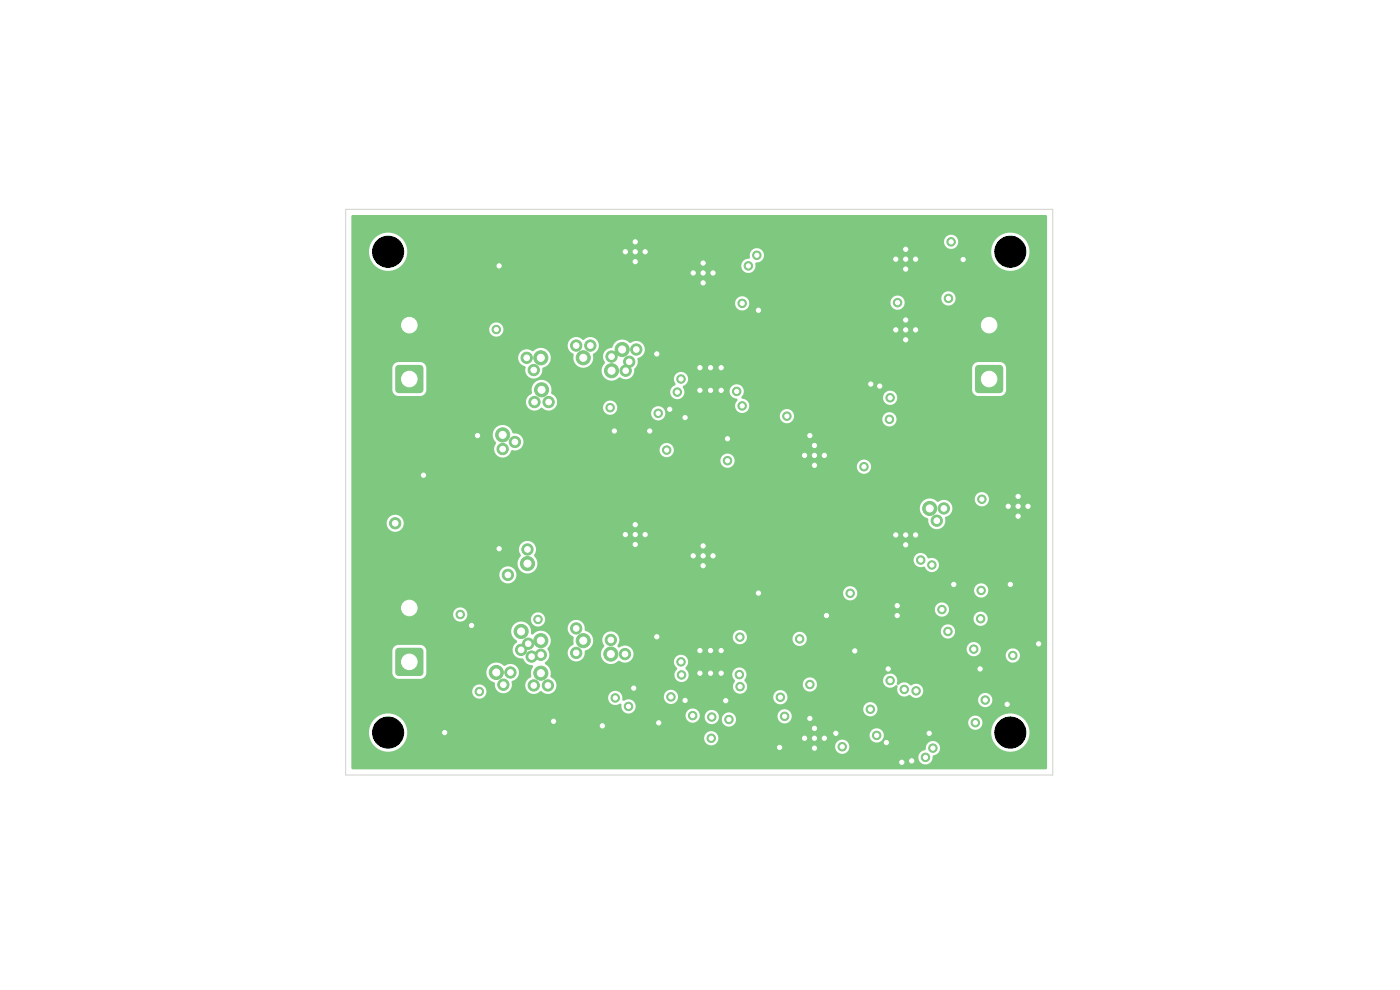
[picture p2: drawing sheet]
<svg xmlns="http://www.w3.org/2000/svg" width="297mm" height="210mm" viewBox="0 0 297 210" stroke-linecap="round" stroke-linejoin="round" font-family="sans-serif">
<path d="M207.1 77.6l.5-.2h4.5a.75 .75 0 0 1 .7 .8v4.5a.75 .75 0 0 1-.7 .7h-4.5a.75 .75 0 0 1-.8-.7v-4.5z" fill="#7fc87f"/>
<circle cx="209.8" cy="69" r="3" fill="#7fc87f" stroke="#7fc87f" stroke-width=".21"/>
<path d="M84.1 137.6l.5-.2h4.5a.75 .75 0 0 1 .7 .8v4.5a.75 .75 0 0 1-.7 .7h-4.5a.75 .75 0 0 1-.8-.7v-4.5z" fill="#7fc87f"/>
<circle cx="86.8" cy="129" r="3" fill="#7fc87f" stroke="#7fc87f" stroke-width=".21"/>
<path d="M84.1 77.6l.5-.2h4.5a.75 .75 0 0 1 .7 .8v4.5a.75 .75 0 0 1-.7 .7h-4.5a.75 .75 0 0 1-.8-.7v-4.5z" fill="#7fc87f"/>
<g fill="#7fc87f" stroke="#7fc87f" stroke-width=".21">
<circle cx="86.8" cy="69" r="3"/>
<circle cx="130.5" cy="148.1" r=".9"/>
<circle cx="134.8" cy="111.3" r=".9"/>
<circle cx="216" cy="105.3" r=".9"/>
<circle cx="190" cy="70" r=".9"/>
<circle cx="190" cy="113.5" r=".9"/>
<circle cx="153" cy="142.8" r=".9"/>
<circle cx="148.5" cy="78" r=".9"/>
<circle cx="191.3" cy="161.7" r=".9"/>
<circle cx="170.7" cy="96.6" r=".9"/>
<circle cx="134.8" cy="113.4" r=".9"/>
<circle cx="100" cy="132.7" r=".9"/>
<circle cx="151.3" cy="57.9" r=".9"/>
<circle cx="134.8" cy="51.3" r=".9"/>
<circle cx="132.7" cy="113.4" r=".9"/>
<circle cx="193.4" cy="161.4" r=".9"/>
<circle cx="130.3" cy="91.4" r=".9"/>
<circle cx="192.1" cy="67.9" r=".9"/>
<circle cx="153" cy="82.8" r=".9"/>
<circle cx="192.1" cy="72.1" r=".9"/>
<circle cx="186.6" cy="81.9" r=".9"/>
<circle cx="139.3" cy="75.1" r=".9"/>
<circle cx="136.9" cy="53.4" r=".9"/>
<circle cx="150.7" cy="138" r=".9"/>
<circle cx="132.7" cy="53.4" r=".9"/>
<circle cx="153" cy="138" r=".9"/>
<circle cx="172.8" cy="94.5" r=".9"/>
<circle cx="149.2" cy="60" r=".9"/>
<circle cx="149.2" cy="57.9" r=".9"/>
<circle cx="171.8" cy="152.4" r=".9"/>
<circle cx="150.7" cy="82.8" r=".9"/>
<circle cx="142.1" cy="86.8" r=".9"/>
<circle cx="220.3" cy="136.6" r=".9"/>
<circle cx="137.8" cy="91.4" r=".9"/>
<circle cx="181.3" cy="138.1" r=".9"/>
<circle cx="204.3" cy="55.1" r=".9"/>
<circle cx="160.9" cy="125.8" r=".9"/>
<circle cx="148.5" cy="142.8" r=".9"/>
<circle cx="192.1" cy="55" r=".9"/>
<circle cx="184.7" cy="81.5" r=".9"/>
<circle cx="145.3" cy="88.6" r=".9"/>
<circle cx="172.8" cy="96.6" r=".9"/>
<circle cx="139.7" cy="153.3" r=".9"/>
<circle cx="105.9" cy="116.4" r=".9"/>
<circle cx="154" cy="148.6" r=".9"/>
<circle cx="192.1" cy="70" r=".9"/>
<circle cx="134.4" cy="146" r=".9"/>
<circle cx="216" cy="107.4" r=".9"/>
<circle cx="151.3" cy="117.9" r=".9"/>
<circle cx="150.7" cy="142.8" r=".9"/>
<circle cx="171.8" cy="92.4" r=".9"/>
<circle cx="213.9" cy="107.4" r=".9"/>
<circle cx="149.2" cy="55.8" r=".9"/>
<circle cx="194.2" cy="113.5" r=".9"/>
<circle cx="192.1" cy="115.6" r=".9"/>
<circle cx="150.7" cy="78" r=".9"/>
<circle cx="213.7" cy="149.4" r=".9"/>
<circle cx="136.9" cy="113.4" r=".9"/>
<circle cx="194.2" cy="55" r=".9"/>
<circle cx="149.2" cy="115.8" r=".9"/>
<circle cx="172.8" cy="154.5" r=".9"/>
<circle cx="148.5" cy="82.8" r=".9"/>
<circle cx="134.8" cy="55.5" r=".9"/>
<circle cx="147.1" cy="57.9" r=".9"/>
<circle cx="190" cy="55" r=".9"/>
<circle cx="188.4" cy="141.9" r=".9"/>
<circle cx="192.1" cy="57.1" r=".9"/>
<circle cx="149.2" cy="117.9" r=".9"/>
<circle cx="105.9" cy="56.4" r=".9"/>
<circle cx="192.1" cy="52.9" r=".9"/>
<circle cx="207.9" cy="141.9" r=".9"/>
<circle cx="160.9" cy="65.8" r=".9"/>
<circle cx="154.3" cy="93.1" r=".9"/>
<circle cx="134.8" cy="53.4" r=".9"/>
<circle cx="89.8" cy="100.8" r=".9"/>
<circle cx="192.1" cy="113.5" r=".9"/>
<circle cx="148.5" cy="138" r=".9"/>
<circle cx="174.9" cy="156.6" r=".9"/>
<circle cx="188" cy="157.5" r=".9"/>
<circle cx="202.3" cy="124" r=".9"/>
<circle cx="127.8" cy="154" r=".9"/>
<circle cx="175.3" cy="130.6" r=".9"/>
<circle cx="172.8" cy="98.7" r=".9"/>
<circle cx="174.9" cy="96.6" r=".9"/>
<circle cx="117.4" cy="153" r=".9"/>
<circle cx="218.1" cy="107.4" r=".9"/>
<circle cx="149.2" cy="120" r=".9"/>
<circle cx="172.8" cy="158.7" r=".9"/>
<circle cx="190.3" cy="128.5" r=".9"/>
<circle cx="197.1" cy="155.6" r=".9"/>
<circle cx="165.4" cy="158.6" r=".9"/>
<circle cx="190.3" cy="130.6" r=".9"/>
<circle cx="94.3" cy="155.4" r=".9"/>
<circle cx="147.1" cy="117.9" r=".9"/>
<circle cx="194.2" cy="70" r=".9"/>
<circle cx="145.3" cy="148.6" r=".9"/>
<circle cx="170.7" cy="156.6" r=".9"/>
<circle cx="214.3" cy="124" r=".9"/>
<circle cx="216" cy="109.5" r=".9"/>
<circle cx="153" cy="78" r=".9"/>
<circle cx="177.3" cy="155.6" r=".9"/>
<circle cx="101.3" cy="92.4" r=".9"/>
<circle cx="172.8" cy="156.6" r=".9"/>
<circle cx="139.3" cy="135.1" r=".9"/>
<circle cx="134.8" cy="115.5" r=".9"/>
<circle cx="157.4" cy="64.4" r=".9"/>
<circle cx="160.6" cy="54.2" r=".9"/>
<circle cx="129.4" cy="86.5" r=".9"/>
<circle cx="144.5" cy="80.4" r=".9"/>
<circle cx="139.6" cy="87.7" r=".9"/>
<circle cx="143.7" cy="83.2" r=".9"/>
<circle cx="141.4" cy="95.5" r=".9"/>
<circle cx="157.4" cy="86.1" r=".9"/>
<circle cx="156.3" cy="83" r=".9"/>
<circle cx="184.6" cy="150.5" r=".9"/>
<circle cx="208" cy="131.3" r=".9"/>
<circle cx="188.8" cy="144.4" r=".9"/>
<circle cx="180.4" cy="125.9" r=".9"/>
<circle cx="158.8" cy="56.4" r=".9"/>
<circle cx="190.4" cy="64.2" r=".9"/>
<circle cx="188.8" cy="84.4" r=".9"/>
<circle cx="183.3" cy="99" r=".9"/>
<circle cx="105.3" cy="69.9" r=".9"/>
<circle cx="125.2" cy="73.3" r="1.2"/>
<circle cx="113.2" cy="78.5" r="1.2"/>
<circle cx="123.7" cy="75.9" r="1.5"/>
<circle cx="111.7" cy="75.9" r="1.2"/>
<circle cx="122.2" cy="73.3" r="1.2"/>
<circle cx="114.7" cy="75.9" r="1.5"/>
<circle cx="135" cy="74.1" r="1.2"/>
<circle cx="109.2" cy="93.8" r="1.2"/>
<circle cx="132.7" cy="78.6" r="1.2"/>
<circle cx="116.4" cy="85.3" r="1.2"/>
<circle cx="83.8" cy="111" r="1.2"/>
<circle cx="133.5" cy="76.7" r="1.2"/>
<circle cx="129.7" cy="78.6" r="1.5"/>
<circle cx="132" cy="74.1" r="1.5"/>
<circle cx="114.9" cy="82.7" r="1.5"/>
<circle cx="106.6" cy="92.3" r="1.5"/>
<circle cx="106.6" cy="95.3" r="1.2"/>
<circle cx="129.7" cy="75.6" r="1.2"/>
<circle cx="113.4" cy="85.3" r="1.2"/>
<circle cx="199.8" cy="129.3" r=".9"/>
<circle cx="208.1" cy="125.3" r=".9"/>
<circle cx="191.8" cy="146.3" r=".9"/>
<circle cx="208.3" cy="105.9" r=".9"/>
<circle cx="200.2" cy="107.9" r="1.2"/>
<circle cx="201.1" cy="134" r=".9"/>
<circle cx="197.7" cy="119.9" r=".9"/>
<circle cx="197.2" cy="107.9" r="1.5"/>
<circle cx="186" cy="156" r=".9"/>
<circle cx="198.7" cy="110.5" r="1.2"/>
<circle cx="194.3" cy="146.6" r=".9"/>
<circle cx="101.7" cy="146.7" r=".9"/>
<circle cx="129.6" cy="138.8" r="1.5"/>
<circle cx="132.6" cy="138.8" r="1.2"/>
<circle cx="114.7" cy="142.8" r="1.5"/>
<circle cx="116.2" cy="145.4" r="1.2"/>
<circle cx="105.3" cy="142.7" r="1.5"/>
<circle cx="108.3" cy="142.7" r="1.2"/>
<circle cx="113.2" cy="145.4" r="1.2"/>
<circle cx="106.8" cy="145.3" r="1.2"/>
<circle cx="129.6" cy="135.8" r="1.2"/>
<circle cx="178.7" cy="158.4" r=".9"/>
<circle cx="151" cy="152.1" r=".9"/>
<circle cx="188.7" cy="89" r=".9"/>
<circle cx="206.9" cy="153.3" r=".9"/>
<circle cx="133.3" cy="149.9" r=".9"/>
<circle cx="197.9" cy="158.7" r=".9"/>
<circle cx="114.1" cy="131.4" r=".9"/>
<circle cx="97.6" cy="130.4" r=".9"/>
<circle cx="111.9" cy="119.6" r="1.5"/>
<circle cx="112.1" cy="136.6" r="1.2"/>
<circle cx="114.7" cy="138.9" r="1.2"/>
<circle cx="111.9" cy="116.6" r="1.2"/>
<circle cx="112.8" cy="139.3" r="1.2"/>
<circle cx="122.2" cy="138.5" r="1.2"/>
<circle cx="110.6" cy="134" r="1.5"/>
<circle cx="122.2" cy="133.3" r="1.2"/>
<circle cx="110.6" cy="137.9" r="1.2"/>
<circle cx="107.7" cy="122" r="1.2"/>
<circle cx="114.7" cy="135.9" r="1.5"/>
<circle cx="123.7" cy="135.9" r="1.5"/>
<circle cx="201.8" cy="51.3" r=".9"/>
<circle cx="201.2" cy="63.3" r=".9"/>
<circle cx="150.9" cy="156.6" r=".9"/>
<circle cx="157" cy="135.2" r=".9"/>
<circle cx="196.3" cy="160.7" r=".9"/>
<circle cx="144.5" cy="140.4" r=".9"/>
<circle cx="144.6" cy="143.2" r=".9"/>
<circle cx="142.3" cy="147.8" r=".9"/>
<circle cx="165.5" cy="147.9" r=".9"/>
<circle cx="166.4" cy="152" r=".9"/>
<circle cx="157" cy="145.7" r=".9"/>
<circle cx="171.8" cy="145.2" r=".9"/>
<circle cx="146.9" cy="151.8" r=".9"/>
<circle cx="156.8" cy="143.1" r=".9"/>
<circle cx="154.3" cy="97.7" r=".9"/>
<circle cx="166.9" cy="88.3" r=".9"/>
<circle cx="169.6" cy="135.5" r=".9"/>
<circle cx="154.6" cy="152.6" r=".9"/>
<circle cx="206.6" cy="137.7" r=".9"/>
<circle cx="195.3" cy="118.8" r=".9"/>
<circle cx="209" cy="148.5" r=".9"/>
<circle cx="214.9" cy="139.1" r=".9"/>
</g>
<path d="M74.6 45.7l.2-.1 147.2 .1 .1 .2v117.2l-.3 .1h-147l-.3-.3v-2.4h120.3a1.55 1.55 0 0 0 1.6 1.7 1.55 1.55 0 0 0 1.5-1.9 1.56 1.56 0 0 0 1.6-1.6 1.56 1.56 0 0 0-1.8-1.5 1.56 1.56 0 0 0-1.3 1.8 1.97 1.97 0 0 0-1.6 1.5h-120.3v-5.4h3.8v.6a4.1 4.1 0 0 0 2.7 3.5 4.1 4.1 0 0 0 4.3-1h91.9v.4a1.51 1.51 0 0 0 2.3 1.1 1.51 1.51 0 0 0 0-2.6 1.51 1.51 0 0 0-2.3 1.1h-91.9l.5-.7 .5-1.1h63.1a1.51 1.51 0 0 0 1.8 1.7 1.51 1.51 0 0 0 1-2.3h32.3v.4a1.51 1.51 0 0 0 2.1 1.2 1.51 1.51 0 0 0 .6-2.3h23.1v.6a4.1 4.1 0 0 0 6.2 3.2 4.1 4.1 0 0 0 0-7 4.1 4.1 0 0 0-6.2 3.2h-23.1a1.51 1.51 0 0 0-1.6-.6 1.51 1.51 0 0 0-1.1 1.3h-32.3l-.1-.1a1.51 1.51 0 0 0-1.6-.6 1.51 1.51 0 0 0-1.1 1.3h-63.1a4 4 0 0 0-2.5-4.8h61.6v.4a1.51 1.51 0 0 0 1.6 1.3 1.51 1.51 0 0 0 1.5-1.4h1v.4a1.51 1.51 0 0 0 1.4 1.3 1.51 1.51 0 0 0 1.6-1.2h.6v.4a1.51 1.51 0 0 0 2.1 1.2 1.51 1.51 0 0 0 .7-2.2h9v.4a1.51 1.51 0 0 0 2.5 .9h38v.4a1.51 1.51 0 0 0 2.3 1.1 1.51 1.51 0 0 0 0-2.6 1.51 1.51 0 0 0-2.3 1.1h-38l.3-.2a1.51 1.51 0 0 0-.7-2.3 1.51 1.51 0 0 0-2.1 1.2l-9.1-.1a1.51 1.51 0 0 0-1.6-.5 1.51 1.51 0 0 0-1.1 1.2h-.6v-.1a1.51 1.51 0 0 0-1.3-1.7 1.51 1.51 0 0 0-1.7 1.3h-1v-.3a1.51 1.51 0 0 0-1.6-1.3 1.51 1.51 0 0 0-1.5 1.3h-61.6l-.5-.1a4.1 4.1 0 0 0-5 3.6h-3.8v-8.6h25.7v.4a1.51 1.51 0 0 0 2.5 1h26.3v.4a1.58 1.58 0 0 0 2.6 .9l.3 .3a1.59 1.59 0 0 0 .9 1.8 1.5 1.5 0 0 0 2-1h48.3v.4a1.51 1.51 0 0 0 2.3 1 1.51 1.51 0 0 0 0-2.5 1.51 1.51 0 0 0-2.3 1.1h-48.3v-.2a1.59 1.59 0 0 0-.8-1.6 1.59 1.59 0 0 0-1.7 .2l-.3-.3v-.8h8.8v.4a1.51 1.51 0 0 0 1.7 1.3 1.51 1.51 0 0 0 1.3-1.6h20.2v.4a1.51 1.51 0 0 0 1.4 1.3 1.51 1.51 0 0 0 1.6-1.1h40.5v.4a1.51 1.51 0 0 0 2.3 1.1 1.51 1.51 0 0 0 0-2.6 1.51 1.51 0 0 0-2.3 1.1h-40.5l.1-.2a1.51 1.51 0 0 0-1.4-1.7 1.51 1.51 0 0 0-1.7 1.3l-20.2-.1a1.51 1.51 0 0 0-1.5-1.3 1.51 1.51 0 0 0-1.5 1.3h-8.8l-.1-.1a1.51 1.51 0 0 0-1.6-.9 1.51 1.51 0 0 0-1.3 1.3h-26.3l.2-.3a1.51 1.51 0 0 0-.6-2.3 1.51 1.51 0 0 0-2.1 1.2h-25.7v-8.5h8.7v4.8a1.34 1.34 0 0 0 1.2 1.2h4.9a1.37 1.37 0 0 0 1.1-1.6h12.8v.5a2.26 2.26 0 0 0 1.7 1.9l.1 .2a1.84 1.84 0 0 0 2 2.1 1.84 1.84 0 0 0 1.5-2.5 2.09 2.09 0 0 0 1.5-2.6 1.82 1.82 0 0 0-2.8-.8l-.2 .1a2.2 2.2 0 0 0-2.3-.7 2.2 2.2 0 0 0-1.5 1.8h-12.8v-4.4a1.34 1.34 0 0 0-1.2-1.2h-4.9a1.35 1.35 0 0 0-1.1 1.2h-8.7v-4.3h33.9v.5a2.63 2.63 0 0 0 1.3 1.8l-.1 .3a1.86 1.86 0 0 0-.7 2.3 1.86 1.86 0 0 0 2.1 1.1 2.09 2.09 0 0 0 2 1.4l.1 .4a2.43 2.43 0 0 0-.4 2.1 1.87 1.87 0 0 0-1 2.8 1.87 1.87 0 0 0 3 .2 2.09 2.09 0 0 0 3-.1 1.82 1.82 0 0 0-.8-2.8l-.1-.1a2.44 2.44 0 0 0-1.2-2.8l.1-.3a1.81 1.81 0 0 0 .5-2.7l-.1-.2a2.19 2.19 0 0 0 .1-3.2 2.19 2.19 0 0 0-3.2 .2l-.3-.1-.2-1.4h7.9a1.82 1.82 0 0 0 1.2 1.9l.1 .3v1.4a1.83 1.83 0 0 0-.6 3.2 1.83 1.83 0 0 0 2.9-1.4h3.5v.5a2.16 2.16 0 0 0 1.5 1.8 2.16 2.16 0 0 0 2.3-.7 2.28 2.28 0 0 0 2.4 .1h9.3l.1 .8 .6 .9a1.52 1.52 0 0 0 .3 2.7 1.52 1.52 0 0 0 2.1-1.7h9.2l.1 .8 .5 .5v.4a1.51 1.51 0 0 0 .8 2.5 1.51 1.51 0 0 0 1.7-2.1h11.9v.4a1.51 1.51 0 0 0 2.1 1.2 1.51 1.51 0 0 0 .5-2.4h14.4v.4a1.56 1.56 0 0 0 1.2 1.3 1.56 1.56 0 0 0 1.6-.6l.3 .2a1.58 1.58 0 0 0 .4 1.9 1.58 1.58 0 0 0 2 0h.1a1.74 1.74 0 0 0 2.7 .1 1.52 1.52 0 0 0-.2-2 1.52 1.52 0 0 0-2-.1h-.1a1.76 1.76 0 0 0-2.7-.1l-.3-.1a1.56 1.56 0 0 0-.9-2.2 1.56 1.56 0 0 0-2.1 1.2h-14.4l-.2-.2a1.53 1.53 0 0 0-2.4 1h-11.9l-.5-.7 .1-.2a1.51 1.51 0 0 0-.5-2.4 1.51 1.51 0 0 0-2.2 1.2h-9.2l-.7-1.1 .1-.3a1.51 1.51 0 0 0-.3-2.4 1.51 1.51 0 0 0-2.2 1.1h-9.3a1.8 1.8 0 0 0 .2-2.7h71.2v.4a1.51 1.51 0 0 0 2.4 1h5.9v.4a1.51 1.51 0 0 0 2.3 1 1.51 1.51 0 0 0 0-2.5 1.51 1.51 0 0 0-2.3 1.1h-5.9l.3-.3a1.51 1.51 0 0 0-.6-2.3 1.51 1.51 0 0 0-2.1 1.2h-71.2l-.2-.2a1.82 1.82 0 0 0-2.2 0 .33 .33 0 0 1-.4 0 .33 .33 0 0 1-.1-.4 1.78 1.78 0 0 0 .2-1.9h24.3v.4a1.51 1.51 0 0 0 1.5 1.3 1.51 1.51 0 0 0 1.5-1.4h9.6v.4a1.51 1.51 0 0 0 2.3 1.1 1.51 1.51 0 0 0 0-2.5 1.51 1.51 0 0 0-2.3 1h-9.6v-.3a1.51 1.51 0 0 0-1-1.2h42.1v.4a1.51 1.51 0 0 0 2.3 1 1.51 1.51 0 0 0 0-2.5 1.51 1.51 0 0 0-2.3 1.1h-42.1a1.51 1.51 0 0 0-2 1.2h-24.3l-.2-.4a1.82 1.82 0 0 0-2.5-.3 1.82 1.82 0 0 0-.3 2.6v.3l-.5 .6-.2 .7h-3.5l.2-.5a2.16 2.16 0 0 0 1.6-2.1 2.16 2.16 0 0 0-1.7-2.1 2.24 2.24 0 0 0-1.6-2.3 1.82 1.82 0 0 0-2.1 1.6h-7.9l-.1-.1a2.11 2.11 0 0 0-2.3-1.1 2.11 2.11 0 0 0-1.7 1.8h-33.9v-3.5h21.6v.4a1.51 1.51 0 0 0 1.2 1.2 1.51 1.51 0 0 0 1.6-.6h13.7v.4a1.51 1.51 0 0 0 1.8 1.3 1.51 1.51 0 0 0 1.2-1.8h90.9v.4a1.51 1.51 0 0 0 2.3 1 1.51 1.51 0 0 0 0-2.5 1.51 1.51 0 0 0-2.3 1.1h-90.9l-.3-.6-.6-.5a1.51 1.51 0 0 0-2.1 1.2h-13.7l.1-.2a1.46 1.46 0 0 0-.5-1.9h99.8v.4a1.51 1.51 0 0 0 2.3 1.1 1.51 1.51 0 0 0 0-2.6 1.51 1.51 0 0 0-2.3 1.1h-99.8l-.3-.1a1.51 1.51 0 0 0-2.1 1.2h-21.6v-4.5h104.4v.4a1.51 1.51 0 0 0 2 1.2 1.51 1.51 0 0 0 .7-2.2h25v.4a1.51 1.51 0 0 0 2.4 1 1.51 1.51 0 0 0 0-2.5 1.51 1.51 0 0 0-2.4 1.1h-25v-.2a1.51 1.51 0 0 0-1.6-.5 1.51 1.51 0 0 0-1.1 1.3h-104.4v-4h31.4v.5a1.82 1.82 0 0 0 2.8 1.3 1.82 1.82 0 0 0 0-3.1 1.82 1.82 0 0 0-2.8 1.3h-31.4v-2.4h35.3v.5a2.11 2.11 0 0 0 2.7 1.8 2.11 2.11 0 0 0 1.3-3h80v.4a1.63 1.63 0 0 0 2.3 1.2 1.56 1.56 0 0 0 2.2 1 1.56 1.56 0 0 0 .6-2.3l-.6-.4-1.5-.2a1.52 1.52 0 0 0-1.6-1 1.52 1.52 0 0 0-1.4 1.3h-80l-.5-.7a1.84 1.84 0 0 0 0-2.5 1.84 1.84 0 0 0-2.5-.2 1.84 1.84 0 0 0-.3 2.5v.3l-.5 .6-.2 .7h-35.3v-8.5h7.5a1.82 1.82 0 0 0 2.4 1.9 1.82 1.82 0 0 0 .8-2.9 1.82 1.82 0 0 0-3 .5l-.2 .5h-7.5v-3.2h120.6a2.21 2.21 0 0 0 1.8 2.4v.2a1.84 1.84 0 0 0 2.1 2.1 1.84 1.84 0 0 0 1.5-2.5 2.09 2.09 0 0 0 1.4-2.6 1.82 1.82 0 0 0-2.8-.8l-.1 .1a2.21 2.21 0 0 0-2.3-.7 2.21 2.21 0 0 0-1.6 1.8h-120.6v-1.9h132.3v.4a1.51 1.51 0 0 0 2.3 1.1 1.51 1.51 0 0 0 0-2.6 1.51 1.51 0 0 0-2.3 1.1h-132.3v-8.2h78.3v.4a1.5 1.5 0 0 0 1 1.3 1.5 1.5 0 0 0 1.6-.4h26.4v.4a1.51 1.51 0 0 0 2.3 1.1 1.51 1.51 0 0 0 0-2.6 1.51 1.51 0 0 0-2.3 1.1h-26.4l.1-.1a1.51 1.51 0 0 0-.6-2.4 1.51 1.51 0 0 0-2.1 1.2h-78.3v-5.5h30l.1 .9 .6 1.2a1.84 1.84 0 0 0 .7 2.8 1.84 1.84 0 0 0 2.6-1.4h.2a1.66 1.66 0 0 0 1.5-.2h29.7v.4a1.51 1.51 0 0 0 2.3 1.1 1.51 1.51 0 0 0 0-2.6 1.51 1.51 0 0 0-2.3 1.1h-29.7l.1-.1a1.82 1.82 0 0 0 .6-2.2 1.82 1.82 0 0 0-1.9-1l-.2-.1a2.17 2.17 0 0 0-2.2-1.7 2.17 2.17 0 0 0-2.1 1.8h-30v-6.9h37.1v.4a1.86 1.86 0 0 0 1.3 1.5 1.86 1.86 0 0 0 1.9-.5 2.09 2.09 0 0 0 3-.1l.1-.1h10a1.51 1.51 0 0 0 .9 1.6 1.51 1.51 0 0 0 1.8-.4h7.5v.4a1.51 1.51 0 0 0 1.4 1.3 1.51 1.51 0 0 0 1.6-1.1h24.3v.4a1.51 1.51 0 0 0 1.4 1.3 1.51 1.51 0 0 0 1.6-1h18.8v.4a1.51 1.51 0 0 0 2.3 1 1.51 1.51 0 0 0 0-2.5 1.51 1.51 0 0 0-2.3 1.1h-18.8v-.3a1.51 1.51 0 0 0-.9-1.6l-.1-.1a1.49 1.49 0 0 0-2 1.3h-24.3v-.2a1.51 1.51 0 0 0-1.3-1.7 1.51 1.51 0 0 0-1.7 1.3h-7.5v-.1a1.51 1.51 0 0 0-.6-2.3 1.51 1.51 0 0 0-2.1 1.2h-10l.2-.3a1.82 1.82 0 0 0-1-2.4l-.2-.3 .1-.3h25.2v.4a1.51 1.51 0 0 0 1.8 1.3 1.51 1.51 0 0 0 1.1-1.9h9.7v.4a1.61 1.61 0 0 0 1.6 1.4 .36 .36 0 0 1-.2 .6 1.52 1.52 0 0 0 .7 2.3 1.52 1.52 0 0 0 2.1-1.2 1.52 1.52 0 0 0-1.6-1.8l-.1-.3h30a1.51 1.51 0 0 0 2 1.6 1.51 1.51 0 0 0 .7-2.4 1.51 1.51 0 0 0-2.6 .4l-.1 .4h-30a1.52 1.52 0 0 0-.3-2.5 1.52 1.52 0 0 0-2.2 1.1h-9.7l-.2-.9a1.53 1.53 0 0 0 1-2 1.53 1.53 0 0 0-2.1-.8 1.53 1.53 0 0 0-.5 2.2v.4l-.2 .1a1.51 1.51 0 0 0-.9 1.2h-25.2a2.14 2.14 0 0 0-2.4-2.4 2.14 2.14 0 0 0-1.8 2.9l-.9 .7-.3 .9h-37.1v-7.1h8.7v4.9a1.35 1.35 0 0 0 1.2 1.1h4.9a1.35 1.35 0 0 0 1.1-1.2v-4.8l-.3-.8-.9-.4h-4.8a1.34 1.34 0 0 0-1.2 1.2h-8.7v-2.3h35.4v.4a1.99 1.99 0 0 0 1.5 1.6 2.09 2.09 0 0 0 1.6 2.6 1.8 1.8 0 0 0 2-1.9h12.6v.4a2.16 2.16 0 0 0 1.5 1.9 2.16 2.16 0 0 0 2.3-.7 1.9 1.9 0 0 0 2.1 .3 1.9 1.9 0 0 0 1-1.9l.3-.4h71.4v4.8a1.34 1.34 0 0 0 1.2 1.2h4.9a1.35 1.35 0 0 0 1.1-1.2v-4.9a1.34 1.34 0 0 0-1.2-1.1h-4.9a1.35 1.35 0 0 0-1.1 1.2h-71.4l.1-.2a2.05 2.05 0 0 0 .3-1.7 2.09 2.09 0 0 0 1.5-2.7 1.82 1.82 0 0 0-2.8-.7l-.2 .1a2.24 2.24 0 0 0-3.8 1 1.88 1.88 0 0 0-1.8 1 1.88 1.88 0 0 0 .2 2v.3l-.4 .5-.3 .8h-12.6l.2-.4a2.15 2.15 0 0 0 1.3-3.2 2.15 2.15 0 0 0-3.4-.3 1.96 1.96 0 0 0-3.2 1.2h-35.4v-2.6h45.9v.4a1.83 1.83 0 0 0 1.2 1.5l.1 .1a2.18 2.18 0 0 0 2 2.9 2.18 2.18 0 0 0 2.1-2.9 1.87 1.87 0 0 0 1-2.8 1.87 1.87 0 0 0-3-.2 2.09 2.09 0 0 0-3 .1l-.4 .9h-45.9v-3.4h29.3v.4a1.51 1.51 0 0 0 2.3 1.1 1.51 1.51 0 0 0 0-2.6 1.51 1.51 0 0 0-2.3 1.1h-29.3v-5.5h81.4v.4a1.51 1.51 0 0 0 1.8 1.2 1.51 1.51 0 0 0 1.2-1.8h30v.4a1.51 1.51 0 0 0 2.2 1.2 1.51 1.51 0 0 0 .3-2.5h8.3v.4a1.51 1.51 0 0 0 2.3 1.1 1.51 1.51 0 0 0 0-2.6 1.51 1.51 0 0 0-2.3 1.1l-8.4-.1a1.53 1.53 0 0 0-2.4 1h-30l-.1-.2a1.51 1.51 0 0 0-1.5-.9 1.51 1.51 0 0 0-1.4 1.3h-81.4v-11.1h3.8v.6a4.1 4.1 0 0 0 2.7 3.5 4.1 4.1 0 0 0 4.3-1h72v.4a1.54 1.54 0 0 0 1.9 1.3 1.54 1.54 0 0 0 1-2.1l.3-.1a1.5 1.5 0 0 0 1.5-.9 1.5 1.5 0 0 0-.4-1.7h48.7v.6a4.1 4.1 0 0 0 6.2 3.2 4.1 4.1 0 0 0 0-7 4.1 4.1 0 0 0-6.2 3.2h-48.7l-.1-.1a1.55 1.55 0 0 0-1.9-.1 1.55 1.55 0 0 0-.5 1.8l-1.3 .5-.5 1h-72a4 4 0 0 0 .4-5.1h114.6v.4a1.51 1.51 0 0 0 2.3 1.1 1.51 1.51 0 0 0 0-2.6 1.51 1.51 0 0 0-2.3 1.1h-114.6l-.3-.3a4.1 4.1 0 0 0-4.3-1.3 4.1 4.1 0 0 0-2.8 3.6h-3.8z" fill="#7fc87f"/>
<path d="M73.3 44.4h150v120h-150z" fill="none" stroke="#d0d2cd" stroke-width=".21"/>
<g fill="#fff" stroke="#fff" stroke-width=".21">
<circle cx="130.5" cy="148.1" r=".45"/>
<circle cx="134.8" cy="111.3" r=".45"/>
<circle cx="216" cy="105.3" r=".45"/>
<circle cx="190" cy="70" r=".45"/>
<circle cx="190" cy="113.5" r=".45"/>
<circle cx="153" cy="142.8" r=".45"/>
<circle cx="148.5" cy="78" r=".45"/>
<circle cx="191.3" cy="161.7" r=".45"/>
<circle cx="170.7" cy="96.6" r=".45"/>
<circle cx="134.8" cy="113.4" r=".45"/>
<circle cx="100" cy="132.7" r=".45"/>
<circle cx="151.3" cy="57.9" r=".45"/>
<circle cx="134.8" cy="51.3" r=".45"/>
<circle cx="132.7" cy="113.4" r=".45"/>
<circle cx="193.4" cy="161.4" r=".45"/>
<circle cx="130.3" cy="91.4" r=".45"/>
<circle cx="192.1" cy="67.9" r=".45"/>
<circle cx="153" cy="82.8" r=".45"/>
<circle cx="192.1" cy="72.1" r=".45"/>
<circle cx="186.6" cy="81.9" r=".45"/>
<circle cx="139.3" cy="75.1" r=".45"/>
<circle cx="136.9" cy="53.4" r=".45"/>
<circle cx="150.7" cy="138" r=".45"/>
<circle cx="132.7" cy="53.4" r=".45"/>
<circle cx="153" cy="138" r=".45"/>
<circle cx="172.8" cy="94.5" r=".45"/>
<circle cx="149.2" cy="60" r=".45"/>
<circle cx="149.2" cy="57.9" r=".45"/>
<circle cx="171.8" cy="152.4" r=".45"/>
<circle cx="150.7" cy="82.8" r=".45"/>
<circle cx="142.1" cy="86.8" r=".45"/>
<circle cx="220.3" cy="136.6" r=".45"/>
<circle cx="137.8" cy="91.4" r=".45"/>
<circle cx="181.3" cy="138.1" r=".45"/>
<circle cx="204.3" cy="55.1" r=".45"/>
<circle cx="160.9" cy="125.8" r=".45"/>
<circle cx="148.5" cy="142.8" r=".45"/>
<circle cx="192.1" cy="55" r=".45"/>
<circle cx="184.7" cy="81.5" r=".45"/>
<circle cx="145.3" cy="88.6" r=".45"/>
<circle cx="172.8" cy="96.6" r=".45"/>
<circle cx="139.7" cy="153.3" r=".45"/>
<circle cx="105.9" cy="116.4" r=".45"/>
<circle cx="154" cy="148.6" r=".45"/>
<circle cx="192.1" cy="70" r=".45"/>
<circle cx="134.4" cy="146" r=".45"/>
<circle cx="216" cy="107.4" r=".45"/>
<circle cx="151.3" cy="117.9" r=".45"/>
<circle cx="150.7" cy="142.8" r=".45"/>
<circle cx="171.8" cy="92.4" r=".45"/>
<circle cx="213.9" cy="107.4" r=".45"/>
<circle cx="149.2" cy="55.8" r=".45"/>
<circle cx="194.2" cy="113.5" r=".45"/>
<circle cx="192.1" cy="115.6" r=".45"/>
<circle cx="150.7" cy="78" r=".45"/>
<circle cx="213.7" cy="149.4" r=".45"/>
<circle cx="136.9" cy="113.4" r=".45"/>
<circle cx="194.2" cy="55" r=".45"/>
<circle cx="149.2" cy="115.8" r=".45"/>
<circle cx="172.8" cy="154.5" r=".45"/>
<circle cx="148.5" cy="82.8" r=".45"/>
<circle cx="134.8" cy="55.5" r=".45"/>
<circle cx="147.1" cy="57.9" r=".45"/>
<circle cx="190" cy="55" r=".45"/>
<circle cx="188.4" cy="141.9" r=".45"/>
<circle cx="192.1" cy="57.1" r=".45"/>
<circle cx="149.2" cy="117.9" r=".45"/>
<circle cx="105.9" cy="56.4" r=".45"/>
<circle cx="192.1" cy="52.9" r=".45"/>
<circle cx="207.9" cy="141.9" r=".45"/>
<circle cx="160.9" cy="65.8" r=".45"/>
<circle cx="154.3" cy="93.1" r=".45"/>
<circle cx="134.8" cy="53.4" r=".45"/>
<circle cx="89.8" cy="100.8" r=".45"/>
<circle cx="192.1" cy="113.5" r=".45"/>
<circle cx="148.5" cy="138" r=".45"/>
<circle cx="174.9" cy="156.6" r=".45"/>
<circle cx="188" cy="157.5" r=".45"/>
<circle cx="202.3" cy="124" r=".45"/>
<circle cx="127.8" cy="154" r=".45"/>
<circle cx="175.3" cy="130.6" r=".45"/>
<circle cx="172.8" cy="98.7" r=".45"/>
<circle cx="174.9" cy="96.6" r=".45"/>
<circle cx="117.4" cy="153" r=".45"/>
<circle cx="218.1" cy="107.4" r=".45"/>
<circle cx="149.2" cy="120" r=".45"/>
<circle cx="172.8" cy="158.7" r=".45"/>
<circle cx="190.3" cy="128.5" r=".45"/>
<circle cx="197.1" cy="155.6" r=".45"/>
<circle cx="165.4" cy="158.6" r=".45"/>
<circle cx="190.3" cy="130.6" r=".45"/>
<circle cx="94.3" cy="155.4" r=".45"/>
<circle cx="147.1" cy="117.9" r=".45"/>
<circle cx="194.2" cy="70" r=".45"/>
<circle cx="145.3" cy="148.6" r=".45"/>
<circle cx="170.7" cy="156.6" r=".45"/>
<circle cx="214.3" cy="124" r=".45"/>
<circle cx="216" cy="109.5" r=".45"/>
<circle cx="153" cy="78" r=".45"/>
<circle cx="177.3" cy="155.6" r=".45"/>
<circle cx="101.3" cy="92.4" r=".45"/>
<circle cx="172.8" cy="156.6" r=".45"/>
<circle cx="139.3" cy="135.1" r=".45"/>
<circle cx="134.8" cy="115.5" r=".45"/>
<circle cx="157.4" cy="64.4" r=".45"/>
<circle cx="160.6" cy="54.2" r=".45"/>
<circle cx="129.4" cy="86.5" r=".45"/>
<circle cx="144.5" cy="80.4" r=".45"/>
<circle cx="139.6" cy="87.7" r=".45"/>
<circle cx="143.7" cy="83.2" r=".45"/>
<circle cx="141.4" cy="95.5" r=".45"/>
<circle cx="157.4" cy="86.1" r=".45"/>
<circle cx="156.3" cy="83" r=".45"/>
<circle cx="184.6" cy="150.5" r=".45"/>
<circle cx="208" cy="131.3" r=".45"/>
<circle cx="188.8" cy="144.4" r=".45"/>
<circle cx="180.4" cy="125.9" r=".45"/>
<circle cx="158.8" cy="56.4" r=".45"/>
<circle cx="190.4" cy="64.2" r=".45"/>
<circle cx="188.8" cy="84.4" r=".45"/>
<circle cx="183.3" cy="99" r=".45"/>
<circle cx="105.3" cy="69.9" r=".45"/>
<circle cx="125.2" cy="73.3" r=".6"/>
<circle cx="113.2" cy="78.5" r=".6"/>
<circle cx="123.7" cy="75.9" r=".75"/>
<circle cx="111.7" cy="75.9" r=".6"/>
<circle cx="122.2" cy="73.3" r=".6"/>
<circle cx="114.7" cy="75.9" r=".75"/>
<circle cx="135" cy="74.1" r=".6"/>
<circle cx="109.2" cy="93.8" r=".6"/>
<circle cx="132.7" cy="78.6" r=".6"/>
<circle cx="116.4" cy="85.3" r=".6"/>
<circle cx="83.8" cy="111" r=".6"/>
<circle cx="133.5" cy="76.7" r=".6"/>
<circle cx="129.7" cy="78.6" r=".75"/>
<circle cx="132" cy="74.1" r=".75"/>
<circle cx="114.9" cy="82.7" r=".75"/>
<circle cx="106.6" cy="92.3" r=".75"/>
<circle cx="106.6" cy="95.3" r=".6"/>
<circle cx="129.7" cy="75.6" r=".6"/>
<circle cx="113.4" cy="85.3" r=".6"/>
<circle cx="199.8" cy="129.3" r=".45"/>
<circle cx="208.1" cy="125.3" r=".45"/>
<circle cx="191.8" cy="146.3" r=".45"/>
<circle cx="208.3" cy="105.9" r=".45"/>
<circle cx="200.2" cy="107.9" r=".6"/>
<circle cx="201.1" cy="134" r=".45"/>
<circle cx="197.7" cy="119.9" r=".45"/>
<circle cx="197.2" cy="107.9" r=".75"/>
<circle cx="186" cy="156" r=".45"/>
<circle cx="198.7" cy="110.5" r=".6"/>
<circle cx="194.3" cy="146.6" r=".45"/>
<circle cx="101.7" cy="146.7" r=".45"/>
<circle cx="129.6" cy="138.8" r=".75"/>
<circle cx="132.6" cy="138.8" r=".6"/>
<circle cx="114.7" cy="142.8" r=".75"/>
<circle cx="116.2" cy="145.4" r=".6"/>
<circle cx="105.3" cy="142.7" r=".75"/>
<circle cx="108.3" cy="142.7" r=".6"/>
<circle cx="113.2" cy="145.4" r=".6"/>
<circle cx="106.8" cy="145.3" r=".6"/>
<circle cx="129.6" cy="135.8" r=".6"/>
<circle cx="178.7" cy="158.4" r=".45"/>
<circle cx="151" cy="152.1" r=".45"/>
<circle cx="188.7" cy="89" r=".45"/>
<circle cx="206.9" cy="153.3" r=".45"/>
<circle cx="133.3" cy="149.9" r=".45"/>
<circle cx="197.9" cy="158.7" r=".45"/>
<circle cx="114.1" cy="131.4" r=".45"/>
<circle cx="97.6" cy="130.4" r=".45"/>
<circle cx="111.9" cy="119.6" r=".75"/>
<circle cx="112.1" cy="136.6" r=".6"/>
<circle cx="114.7" cy="138.9" r=".6"/>
<circle cx="111.9" cy="116.6" r=".6"/>
<circle cx="112.8" cy="139.3" r=".6"/>
<circle cx="122.2" cy="138.5" r=".6"/>
<circle cx="110.6" cy="134" r=".75"/>
<circle cx="122.2" cy="133.3" r=".6"/>
<circle cx="110.6" cy="137.9" r=".6"/>
<circle cx="107.7" cy="122" r=".6"/>
<circle cx="114.7" cy="135.9" r=".75"/>
<circle cx="123.7" cy="135.9" r=".75"/>
<circle cx="201.8" cy="51.3" r=".45"/>
<circle cx="201.2" cy="63.3" r=".45"/>
<circle cx="150.9" cy="156.6" r=".45"/>
<circle cx="157" cy="135.2" r=".45"/>
<circle cx="196.3" cy="160.7" r=".45"/>
<circle cx="144.5" cy="140.4" r=".45"/>
<circle cx="144.6" cy="143.2" r=".45"/>
<circle cx="142.3" cy="147.8" r=".45"/>
<circle cx="165.5" cy="147.9" r=".45"/>
<circle cx="166.4" cy="152" r=".45"/>
<circle cx="157" cy="145.7" r=".45"/>
<circle cx="171.8" cy="145.2" r=".45"/>
<circle cx="146.9" cy="151.8" r=".45"/>
<circle cx="156.8" cy="143.1" r=".45"/>
<circle cx="154.3" cy="97.7" r=".45"/>
<circle cx="166.9" cy="88.3" r=".45"/>
<circle cx="169.6" cy="135.5" r=".45"/>
<circle cx="154.6" cy="152.6" r=".45"/>
<circle cx="206.6" cy="137.7" r=".45"/>
<circle cx="195.3" cy="118.8" r=".45"/>
<circle cx="209" cy="148.5" r=".45"/>
<circle cx="214.9" cy="139.1" r=".45"/>
<circle cx="209.8" cy="80.4" r="1.65"/>
<circle cx="209.8" cy="69" r="1.65"/>
<circle cx="86.8" cy="140.4" r="1.65"/>
<circle cx="86.8" cy="129" r="1.65"/>
<circle cx="86.8" cy="80.4" r="1.65"/>
<circle cx="86.8" cy="69" r="1.65"/>
</g>
<g fill="#000" stroke="#000" stroke-width=".21">
<circle cx="82.3" cy="53.4" r="3.3"/>
<circle cx="214.3" cy="53.4" r="3.3"/>
<circle cx="82.3" cy="155.4" r="3.3"/>
<circle cx="214.3" cy="155.4" r="3.3"/>
</g>
</svg>
